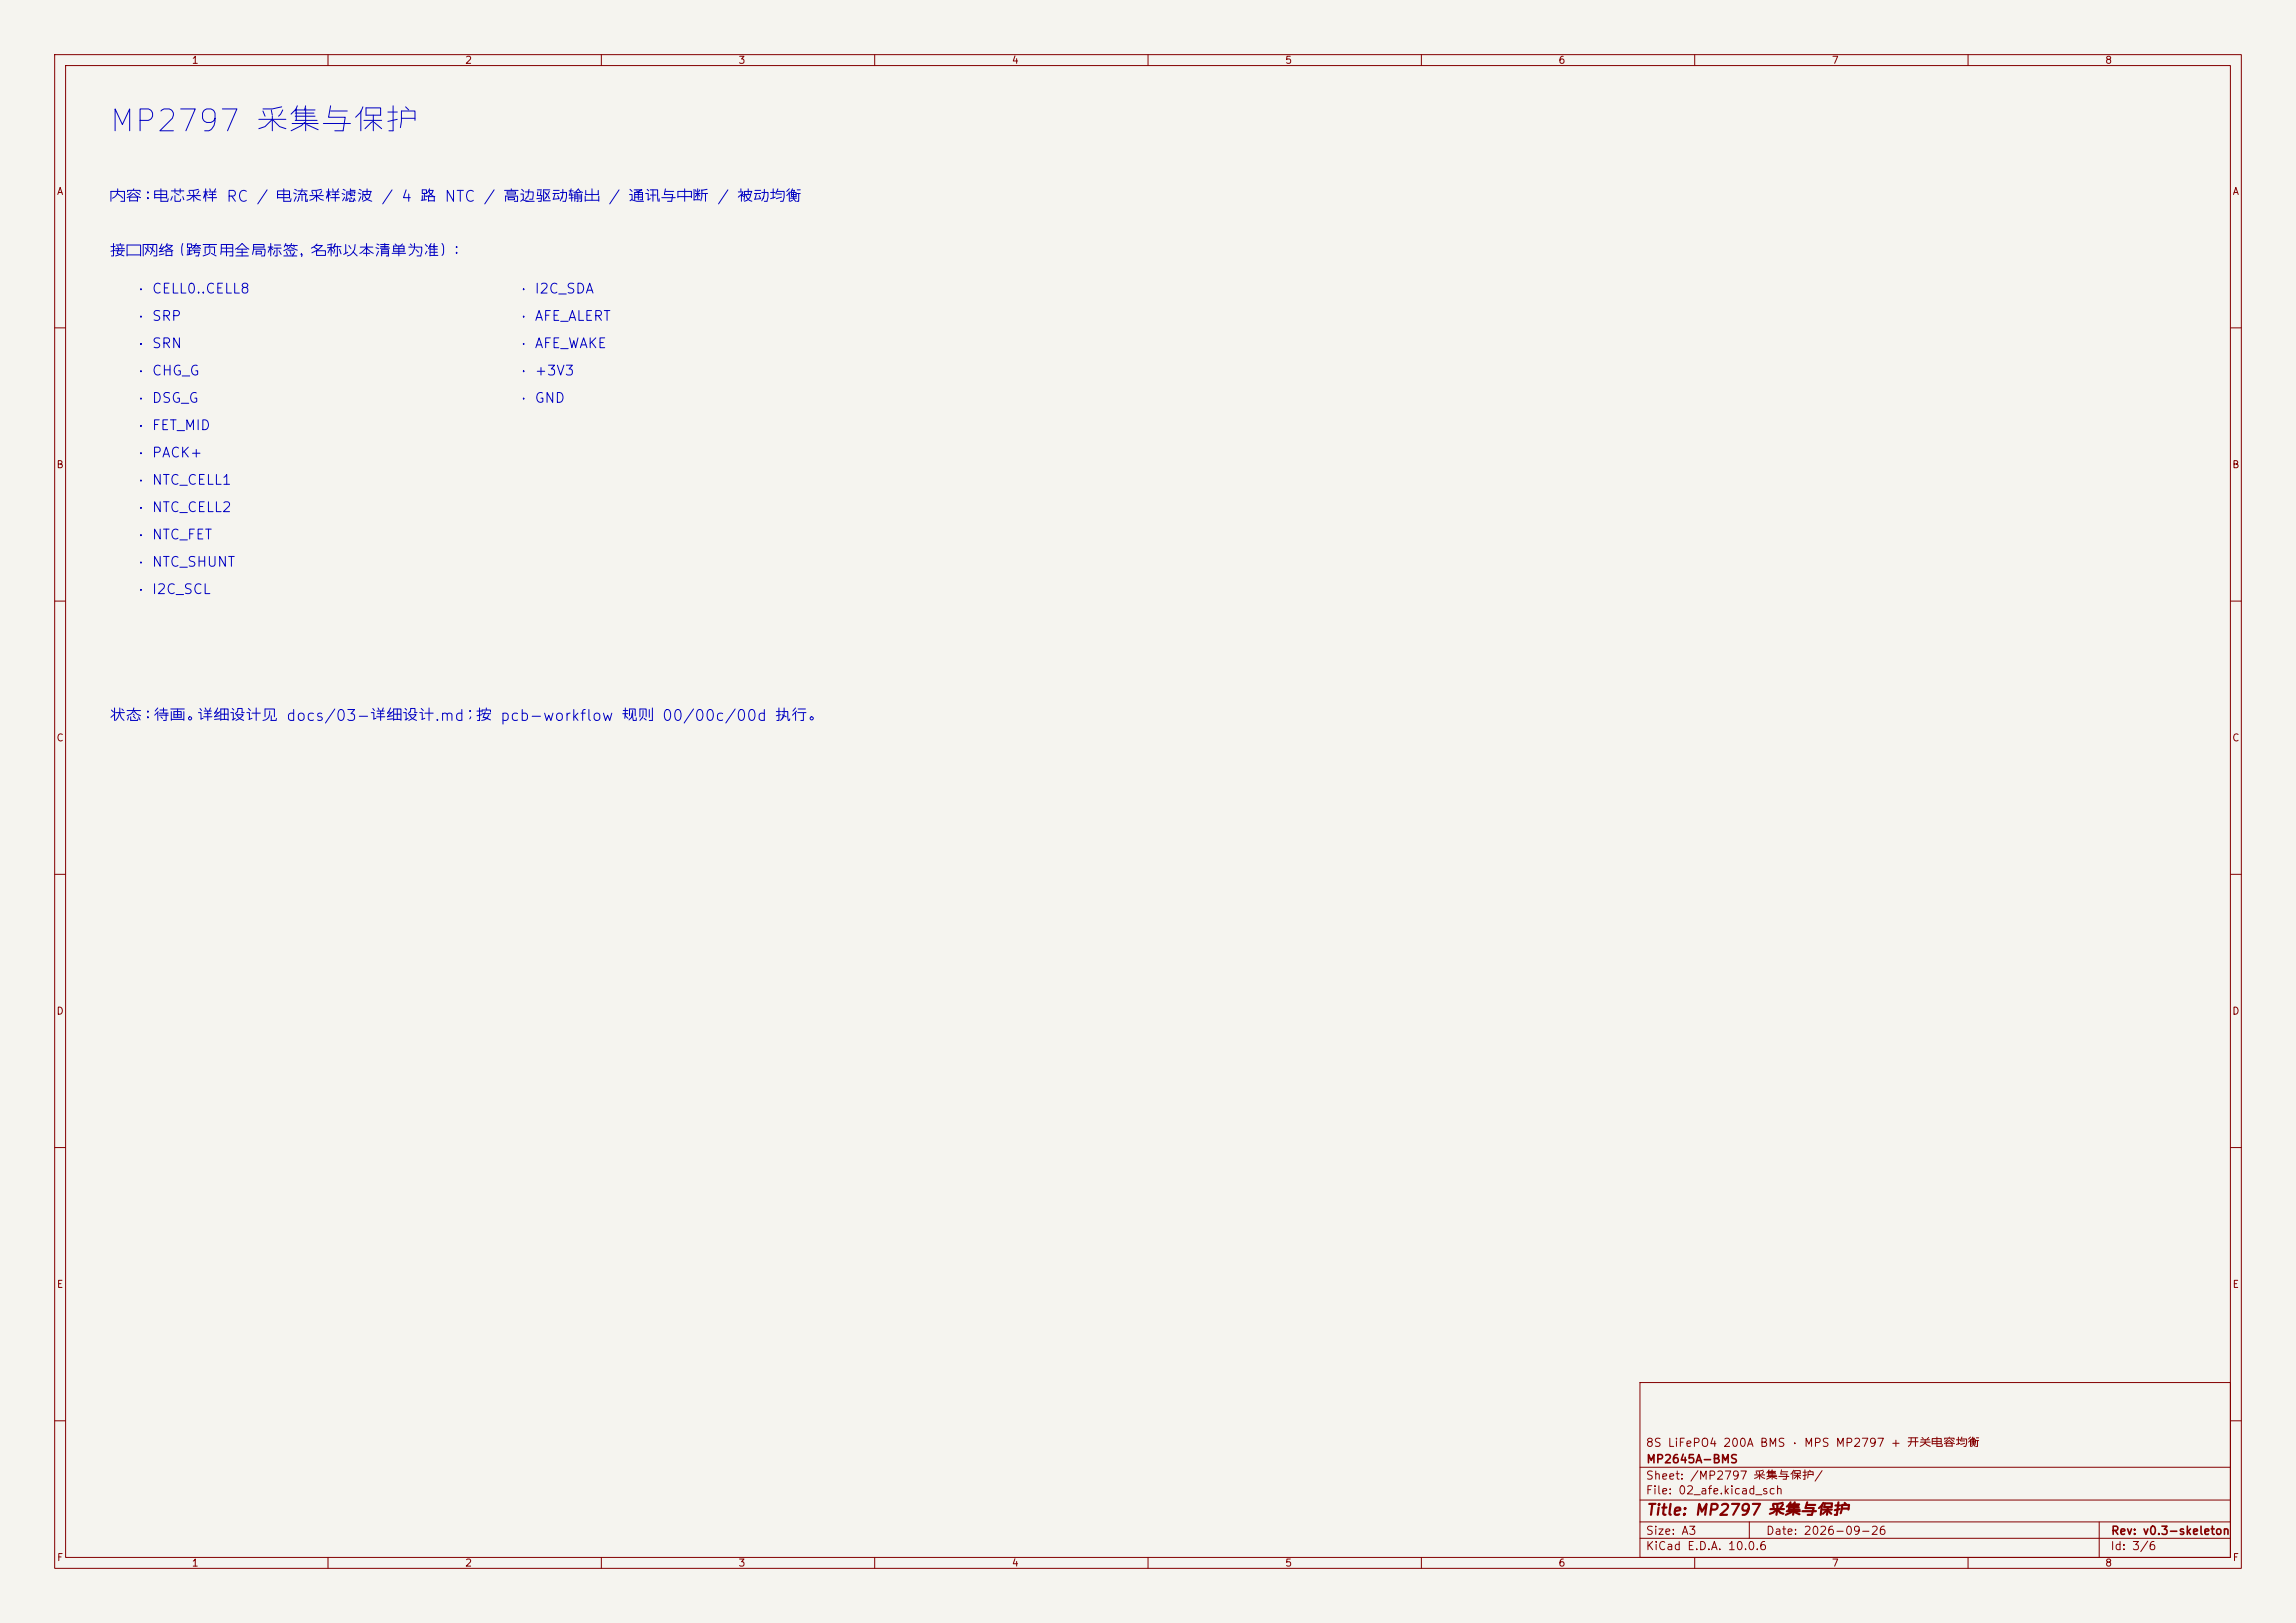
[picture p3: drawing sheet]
<svg xmlns="http://www.w3.org/2000/svg" width="420mm" height="297mm" viewBox="0 0 420 297" stroke-linecap="round" stroke-linejoin="round" font-family="sans-serif">
<defs><g id="words">
<text font-size="4" fill="#0000c2" x="19.7" y="25.1">MP2797 采集与保护</text>
<g font-size="2" fill="#0000c2">
<text x="19.9" y="37.4">内容：电芯采样 RC / 电流采样滤波 / 4 路 NTC / 高边驱动输出 / 通讯与中断 / 被动均衡</text>
<text x="19.9" y="47.4">接口网络（跨页用全局标签，名称以本清单为准）：</text>
<text x="19.9" y="132.4">状态：待画。详细设计见 docs/03-详细设计.md；按 pcb-workflow 规则 00/00c/00d 执行。</text>
</g>
<text font-size="2" fill="#840000" x="301" y="277.8">Title: MP2797 采集与保护</text>
<g font-size="1.8" fill="#0000c2">
<text x="24.9" y="59.2">· SRP</text>
<text x="24.9" y="54.2">· CELL0..CELL8</text>
<text x="94.9" y="59.2">· AFE_ALERT</text>
<text x="94.9" y="54.2">· I2C_SDA</text>
<text x="24.9" y="64.2">· SRN</text>
<text x="94.9" y="64.2">· AFE_WAKE</text>
<text x="24.9" y="69.2">· CHG_G</text>
<text x="94.9" y="69.2">· +3V3</text>
<text x="24.9" y="74.2">· DSG_G</text>
<text x="94.9" y="74.2">· GND</text>
<text x="24.9" y="79.2">· FET_MID</text>
<text x="24.9" y="89.2">· NTC_CELL1</text>
<text x="24.9" y="84.2">· PACK+</text>
<text x="24.9" y="94.2">· NTC_CELL2</text>
<text x="24.9" y="99.2">· NTC_FET</text>
<text x="24.9" y="104.2">· NTC_SHUNT</text>
<text x="24.9" y="109.2">· I2C_SCL</text>
</g>
<g font-size="1.5" fill="#840000">
<text x="300.9" y="265.1">8S LiFePO4 200A BMS · MPS MP2797 + 开关电容均衡</text>
<text x="301" y="268.1">MP2645A-BMS</text>
<text x="300.9" y="273.8">File: 02_afe.kicad_sch</text>
<text x="300.9" y="271.1">Sheet: /MP2797 采集与保护/</text>
<text x="300.9" y="281.2">Size: A3</text>
<text x="322.9" y="281.2">Date: 2026-09-26</text>
<text x="386" y="281.2">Rev: v0.3-skeleton</text>
<text x="300.9" y="284">KiCad E.D.A. 10.0.6</text>
<text x="385.9" y="284">Id: 3/6</text>
</g>
<g font-size="1.3" fill="#840000">
<text x="35" y="12">1</text>
<text x="85" y="12">2</text>
<text x="135" y="12">3</text>
<text x="185" y="12">4</text>
<text x="235" y="12">5</text>
<text x="285" y="12">6</text>
<text x="335" y="12">7</text>
<text x="385" y="12">8</text>
<text x="10.3" y="36">A</text>
<text x="408.3" y="36">A</text>
<text x="10.2" y="86">B</text>
<text x="408.2" y="86">B</text>
<text x="10.2" y="136">C</text>
<text x="408.2" y="136">C</text>
<text x="10.2" y="186">D</text>
<text x="408.2" y="186">D</text>
<text x="10.3" y="236">E</text>
<text x="408.3" y="236">E</text>
<text x="10.3" y="286">F</text>
<text x="35" y="287">1</text>
<text x="85" y="287">2</text>
<text x="135" y="287">3</text>
<text x="185" y="287">4</text>
<text x="235" y="287">5</text>
<text x="285" y="287">6</text>
<text x="335" y="287">7</text>
<text x="385" y="287">8</text>
<text x="408.3" y="286">F</text>
</g>
</g></defs>
<path d="M0 0h420v297h-420z" fill="#f5f4ef" stroke="#f5f4ef" stroke-width=".18"/>
<g fill="none" stroke="#840000" stroke-width=".18">
<path d="M10 10h400v277h-400zM12 12h396v273h-396zM60 10v2M110 10v2M160 10v2M210 10v2M260 10v2M310 10v2M360 10v2M10 60h2M408 60h2M10 110h2"/>
<path d="M408 110h2M10 160h2M408 160h2M10 210h2M408 210h2M300 253h108v32h-108zM10 260h2M300 278.5h108M300 274.5h108M300 268.5h108M320 278.5v3M384 278.5v6.5"/>
<path d="M408 260h2M60 285v2M110 285v2M160 285v2M210 285v2M260 285v2M300 281.5h108M310 285v2M360 285v2"/>
</g>
<use href="#words"/>
</svg>
